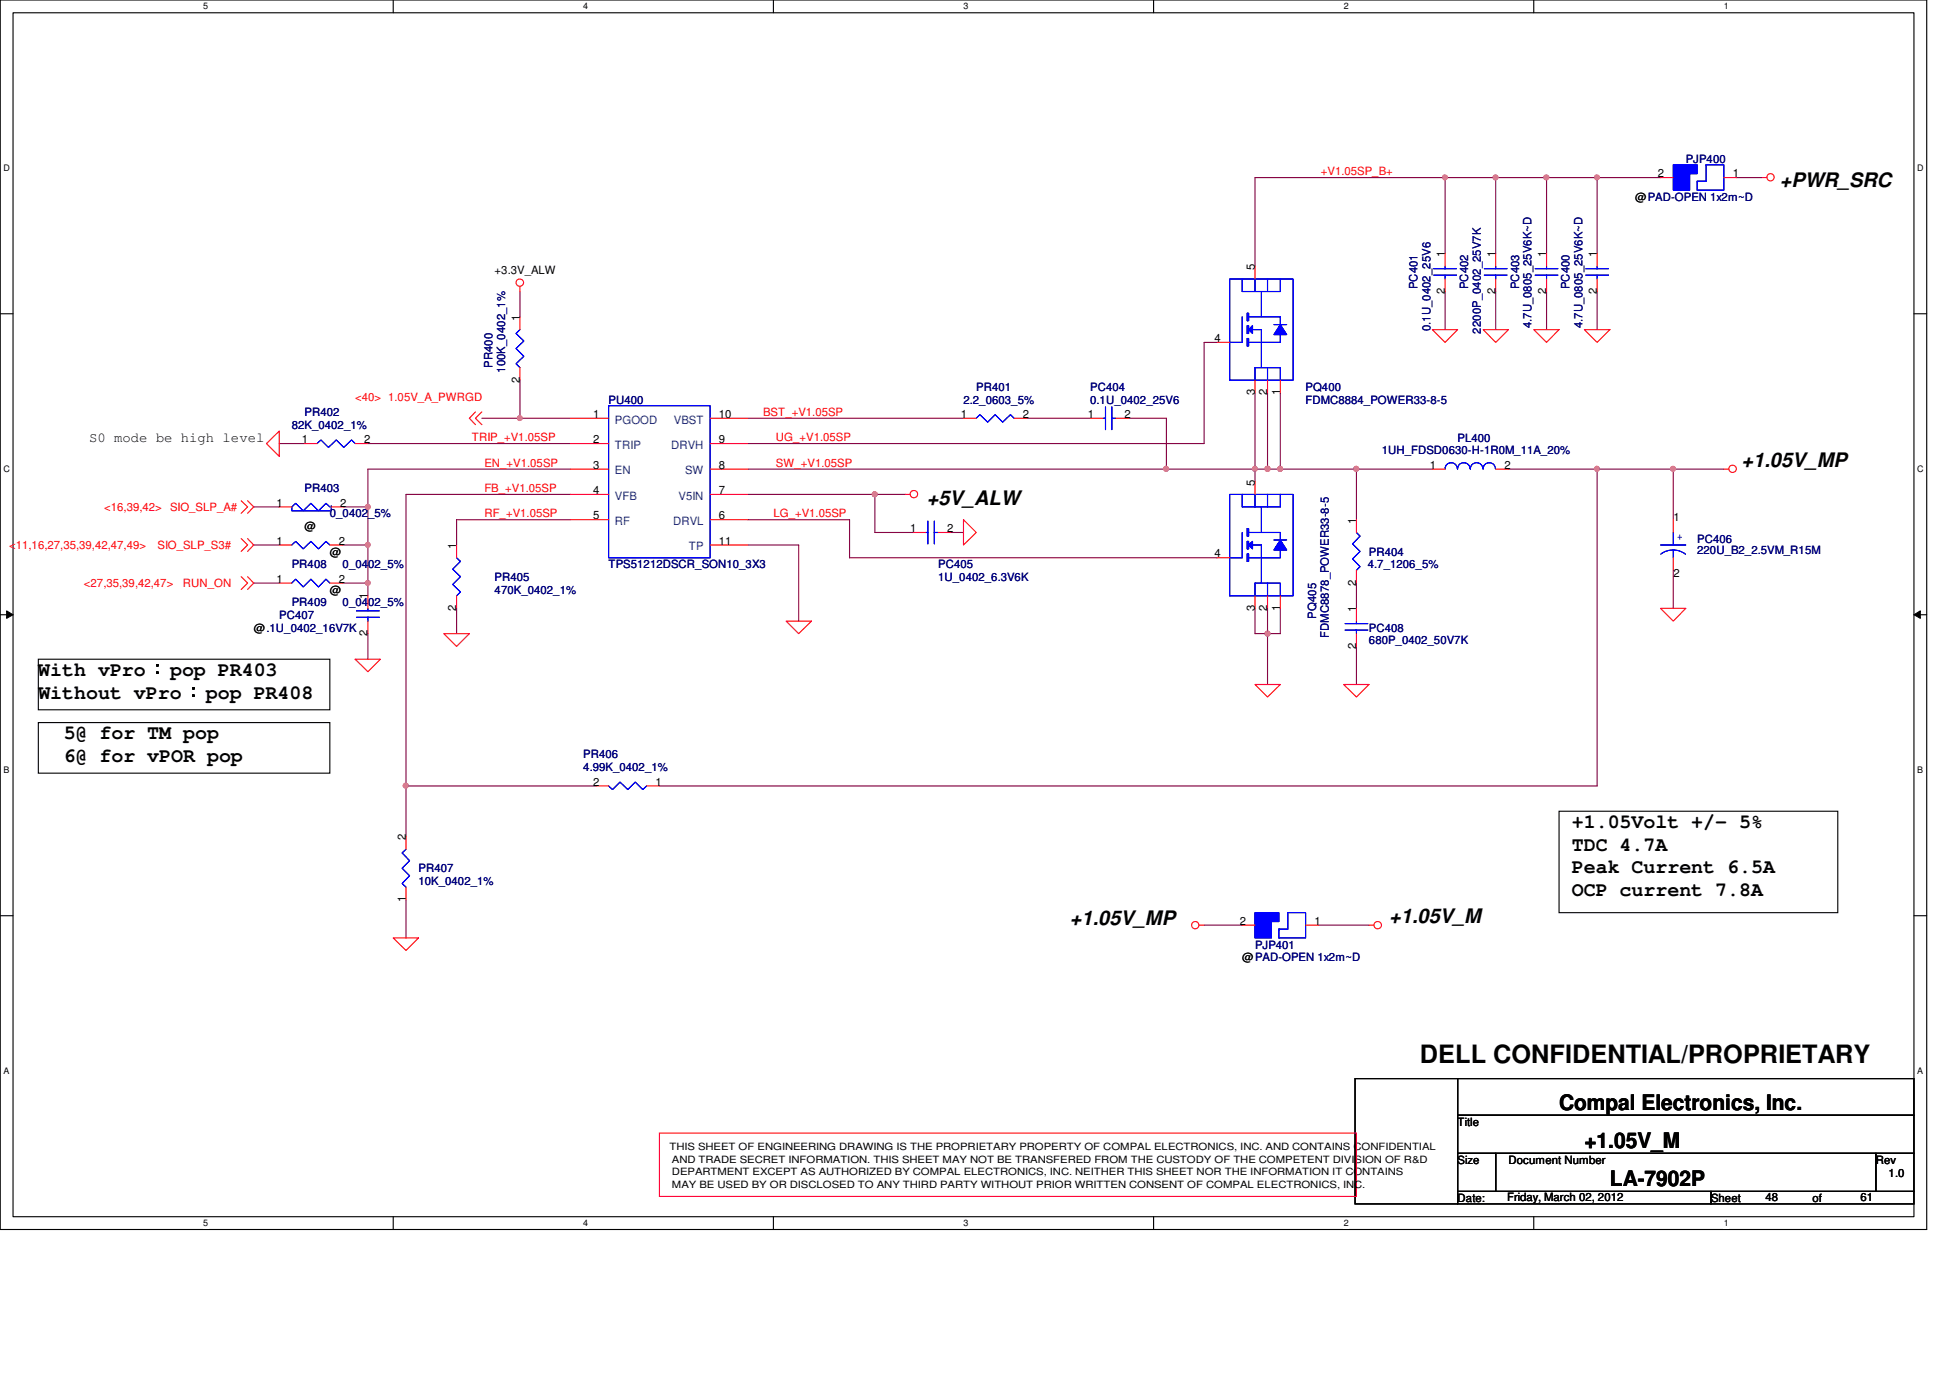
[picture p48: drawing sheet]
<svg xmlns="http://www.w3.org/2000/svg" width="297mm" height="210mm" viewBox="0 0 297 210" stroke-linecap="round" stroke-linejoin="round" font-family="sans-serif">
<defs><g id="words">
<text font-size="3.9" x="216.3" y="161.9">DELL CONFIDENTIAL/PROPRIETARY</text>
<g font-size="3.3">
<text x="237.5" y="169">Compal Electronics, Inc.</text>
<text x="241.3" y="174.8">+1.05V_M</text>
<text x="245.2" y="180.6">LA-7902P</text>
</g>
<g font-size="3">
<text x="271.1" y="28.5">+PWR_SRC</text>
<text x="265.3" y="71.2">+1.05V_MP</text>
<text x="141.2" y="76.9">+5V_ALW</text>
<text x="5.8" y="103">With vPro：pop PR403</text>
<text x="5.8" y="106.4">Without vPro：pop PR408</text>
<text x="9.7" y="112.6">5@ for TM pop</text>
<text x="9.7" y="116.1">6@ for vPOR pop</text>
<text x="239.4" y="126.1">+1.05Volt +/- 5%</text>
<text x="239.4" y="129.6">TDC 4.7A</text>
<text x="239.4" y="133.1">Peak Current 6.5A</text>
<text x="239.4" y="136.5">OCP current 7.8A</text>
<text x="163" y="140.8">+1.05V_MP</text>
<text x="211.6" y="140.6">+1.05V_M</text>
</g>
<text font-size="2.1" x="13.6" y="67.3">S0 mode be high level</text>
<g font-size="1.7" fill="#f00">
<text x="201.2" y="26.7">+V1.05SP_B+</text>
<text x="54.1" y="61.1">&lt;40&gt; 1.05V_A_PWRGD</text>
<text x="116.2" y="63.3">BST_+V1.05SP</text>
<text x="71.9" y="67.2">TRIP_+V1.05SP</text>
<text x="73.8" y="71.1">EN_+V1.05SP</text>
<text x="118.2" y="71.1">SW_+V1.05SP</text>
<text x="118.2" y="67.2">UG_+V1.05SP</text>
<text x="15.9" y="77.9">&lt;16,39,42&gt;</text>
<text x="25.9" y="77.9">SIO_SLP_A#</text>
<text x="73.8" y="74.9">FB_+V1.05SP</text>
<text x="1.4" y="83.7">&lt;11,16,27,35,39,42,47,49&gt;</text>
<text x="24" y="83.7">SIO_SLP_S3#</text>
<text x="73.8" y="78.8">RF_+V1.05SP</text>
<text x="117.8" y="78.8">LG_+V1.05SP</text>
<text x="12.8" y="89.5">&lt;27,35,39,42,47&gt;</text>
<text x="27.9" y="89.5">RUN_ON</text>
</g>
<g font-size="1.7">
<text x="252.6" y="27">2</text>
<text x="263.9" y="27">1</text>
<text x="249.1" y="30.6">@PAD-OPEN 1x2m~D</text>
<text x="75.3" y="41.8">+3.3V_ALW</text>
<text x="191.1" y="41.1" transform="rotate(-90 191.1 41.1)">5</text>
<text x="220.1" y="39.2" transform="rotate(-90 220.1 39.2)">1</text>
<text x="227.8" y="39.2" transform="rotate(-90 227.8 39.2)">1</text>
<text x="235.5" y="39.2" transform="rotate(-90 235.5 39.2)">1</text>
<text x="243.2" y="39.2" transform="rotate(-90 243.2 39.2)">1</text>
<text x="220.1" y="44.8" transform="rotate(-90 220.1 44.8)">2</text>
<text x="227.8" y="44.8" transform="rotate(-90 227.8 44.8)">2</text>
<text x="235.5" y="44.8" transform="rotate(-90 235.5 44.8)">2</text>
<text x="243.2" y="44.8" transform="rotate(-90 243.2 44.8)">2</text>
<text x="79.2" y="48.9" transform="rotate(-90 79.2 48.9)">1</text>
<text x="185" y="52.1">4</text>
<text x="79.2" y="58.3" transform="rotate(-90 79.2 58.3)">2</text>
<text x="90.4" y="63.7">1</text>
<text x="109.5" y="63.7">10</text>
<text x="146.4" y="63.7">1</text>
<text x="155.8" y="63.7">2</text>
<text x="165.7" y="63.7">1</text>
<text x="171.3" y="63.7">2</text>
<text x="191.1" y="60.2" transform="rotate(-90 191.1 60.2)">3</text>
<text x="193" y="60.2" transform="rotate(-90 193 60.2)">2</text>
<text x="195" y="60.2" transform="rotate(-90 195 60.2)">1</text>
<text x="46" y="67.5">1</text>
<text x="55.5" y="67.5">2</text>
<text x="90.4" y="71.4">3</text>
<text x="90.4" y="67.5">2</text>
<text x="109.5" y="67.5">9</text>
<text x="109.5" y="71.4">8</text>
<text x="217.8" y="71.4">1</text>
<text x="229.2" y="71.4">2</text>
<text x="42.1" y="77.2">1</text>
<text x="51.8" y="77.2">2</text>
<text x="90.4" y="75.3">4</text>
<text x="109.5" y="75.3">7</text>
<text x="191.1" y="74" transform="rotate(-90 191.1 74)">5</text>
<text x="42.1" y="83">1</text>
<text x="46.4" y="80.8">@</text>
<text x="51.6" y="83">2</text>
<text x="69.5" y="83.6" transform="rotate(-90 69.5 83.6)">1</text>
<text x="90.4" y="79.1">5</text>
<text x="109.5" y="79.1">6</text>
<text x="109.5" y="83">11</text>
<text x="138.6" y="81.1">1</text>
<text x="144.3" y="81.1">2</text>
<text x="206.6" y="79.8" transform="rotate(-90 206.6 79.8)">1</text>
<text x="254.9" y="79.4">1</text>
<text x="42.1" y="88.8">1</text>
<text x="50.2" y="84.6">@</text>
<text x="51.6" y="88.8">2</text>
<text x="185" y="84.9">4</text>
<text x="206.6" y="89.2" transform="rotate(-90 206.6 89.2)">2</text>
<text x="254.9" y="87.9">2</text>
<text x="50.2" y="90.4">@</text>
<text x="56" y="91.3" transform="rotate(-90 56 91.3)">1</text>
<text x="69.5" y="93.1" transform="rotate(-90 69.5 93.1)">2</text>
<text x="191.1" y="93.1" transform="rotate(-90 191.1 93.1)">3</text>
<text x="193" y="93.1" transform="rotate(-90 193 93.1)">2</text>
<text x="195" y="93.1" transform="rotate(-90 195 93.1)">1</text>
<text x="206.6" y="93.3" transform="rotate(-90 206.6 93.3)">1</text>
<text x="38.6" y="96.2">@.1U_0402_16V7K</text>
<text x="56" y="96.9" transform="rotate(-90 56 96.9)">2</text>
<text x="206.6" y="98.8" transform="rotate(-90 206.6 98.8)">2</text>
<text x="90.4" y="119.7">2</text>
<text x="99.9" y="119.7">1</text>
<text x="61.8" y="128" transform="rotate(-90 61.8 128)">2</text>
<text x="61.8" y="137.5" transform="rotate(-90 61.8 137.5)">1</text>
<text x="188.8" y="140.9">2</text>
<text x="200.2" y="140.9">1</text>
<text x="189.2" y="146.4">@PAD-OPEN 1x2m~D</text>
<text x="222" y="171.5">Title</text>
<text x="222" y="177.3">Size</text>
<text x="229.8" y="177.3">Document Number</text>
<text x="285.7" y="177.3">Rev</text>
<text x="287.7" y="179.2">1.0</text>
<text x="222" y="183.1">Date:</text>
<text x="229.6" y="182.9">Friday, March 02, 2012</text>
<text x="260.6" y="183.1">Sheet</text>
<text x="268.9" y="182.9">48</text>
<text x="276.1" y="183.1">of</text>
<text x="283.4" y="182.9">61</text>
</g>
<g font-size="1.7" fill="#000080">
<text x="256.8" y="24.8">PJP400</text>
<text x="215.9" y="44" transform="rotate(-90 215.9 44)">PC401</text>
<text x="223.6" y="44" transform="rotate(-90 223.6 44)">PC402</text>
<text x="231.4" y="44" transform="rotate(-90 231.4 44)">PC403</text>
<text x="239.1" y="44" transform="rotate(-90 239.1 44)">PC400</text>
<text x="217.9" y="50.4" transform="rotate(-90 217.9 50.4)">0.1U_0402_25V6</text>
<text x="225.6" y="50.8" transform="rotate(-90 225.6 50.8)">2200P_0402_25V7K</text>
<text x="233.3" y="50" transform="rotate(-90 233.3 50)">4.7U_0805_25V6K~D</text>
<text x="241" y="50" transform="rotate(-90 241 50)">4.7U_0805_25V6K~D</text>
<text x="75" y="56" transform="rotate(-90 75 56)">PR400</text>
<text x="77" y="56.8" transform="rotate(-90 77 56.8)">100K_0402_1%</text>
<text x="148.7" y="59.5">PR401</text>
<text x="166.1" y="59.5">PC404</text>
<text x="198.9" y="59.5">PQ400</text>
<text x="44.4" y="65.3">82K_0402_1%</text>
<text x="46.4" y="63.4">PR402</text>
<text x="92.7" y="61.5">PU400</text>
<text x="146.8" y="61.5">2.2_0603_5%</text>
<text x="166.1" y="61.5">0.1U_0402_25V6</text>
<text x="198.9" y="61.5">FDMC8884_POWER33-8-5</text>
<text x="210.5" y="69.2">1UH_FDSD0630-H-1R0M_11A_20%</text>
<text x="222" y="67.3">PL400</text>
<text x="46.4" y="75">PR403</text>
<text x="50.2" y="78.8">0_0402_5%</text>
<text x="258.5" y="82.7">PC406</text>
<text x="44.4" y="86.6">PR408</text>
<text x="52.2" y="86.6">0_0402_5%</text>
<text x="75.3" y="88.5">PR405</text>
<text x="92.7" y="86.6">TPS51212DSCR_SON10_3X3</text>
<text x="142.9" y="86.6">PC405</text>
<text x="142.9" y="88.5">1U_0402_6.3V6K</text>
<text x="208.4" y="86.6">4.7_1206_5%</text>
<text x="208.5" y="84.6">PR404</text>
<text x="258.5" y="84.5">220U_B2_2.5VM_R15M</text>
<text x="42.5" y="94.3">PC407</text>
<text x="44.4" y="92.4">PR409</text>
<text x="52.2" y="92.4">0_0402_5%</text>
<text x="75.3" y="90.4">470K_0402_1%</text>
<text x="200.5" y="94.2" transform="rotate(-90 200.5 94.2)">PQ405</text>
<text x="202.4" y="97.1" transform="rotate(-90 202.4 97.1)">FDMC8878_POWER33-8-5</text>
<text x="208.5" y="96.2">PC408</text>
<text x="208.5" y="98.1">680P_0402_50V7K</text>
<text x="88.9" y="115.5">PR406</text>
<text x="88.9" y="117.4">4.99K_0402_1%</text>
<text x="63.8" y="132.9">PR407</text>
<text x="63.8" y="134.8">10K_0402_1%</text>
<text x="191.2" y="144.5">PJP401</text>
</g>
<g font-size="1.7" fill="#004080">
<text x="93.7" y="64.5">PGOOD</text>
<text x="102.7" y="64.5">VBST</text>
<text x="93.7" y="68.4">TRIP</text>
<text x="102.2" y="68.4">DRVH</text>
<text x="93.7" y="72.3">EN</text>
<text x="93.7" y="76.1">VFB</text>
<text x="103.4" y="76.1">V5IN</text>
<text x="104.3" y="72.3">SW</text>
<text x="93.7" y="80">RF</text>
<text x="102.5" y="80">DRVL</text>
<text x="104.9" y="83.8">TP</text>
</g>
<text font-size="1.7" fill="#00f" x="255.4" y="82.3">+</text>
<g font-size="1.5">
<text x="102" y="175.1">THIS SHEET OF ENGINEERING DRAWING IS THE PROPRIETARY PROPERTY OF COMPAL ELECTRONICS, INC. AND CONTAINS CONFIDENTIAL</text>
<text x="102.4" y="177.1">AND TRADE SECRET INFORMATION. THIS SHEET MAY NOT BE TRANSFERED FROM THE CUSTODY OF THE COMPETENT DIVISION OF R&amp;D</text>
<text x="102.4" y="179">DEPARTMENT EXCEPT AS AUTHORIZED BY COMPAL ELECTRONICS, INC. NEITHER THIS SHEET NOR THE INFORMATION IT CONTAINS</text>
<text x="102.4" y="180.9">MAY BE USED BY OR DISCLOSED TO ANY THIRD PARTY WITHOUT PRIOR WRITTEN CONSENT OF COMPAL ELECTRONICS, INC.</text>
</g>
<g font-size="1.4">
<text x="30.9" y="1.4">5</text>
<text x="88.9" y="1.4">4</text>
<text x="146.8" y="1.4">3</text>
<text x="204.7" y="1.4">2</text>
<text x="262.6" y="1.4">1</text>
<text x=".5" y="26.1">D</text>
<text x="292.1" y="26.1">D</text>
<text x=".5" y="71.9">C</text>
<text x="292.1" y="71.9">C</text>
<text x=".5" y="117.8">B</text>
<text x="292.1" y="117.8">B</text>
<text x=".5" y="163.6">A</text>
<text x="292.1" y="163.6">A</text>
<text x="30.9" y="186.8">5</text>
<text x="88.9" y="186.8">4</text>
<text x="146.8" y="186.8">3</text>
<text x="204.7" y="186.8">2</text>
<text x="262.6" y="186.8">1</text>
</g>
</g></defs>
<path d="M0 0h293.5v187.3h-293.5zM2 1.9h289.5v183.4h-289.5z" fill="none" stroke="#000" stroke-width=".17"/>
<g fill="#fff">
<path d="M30.9 .2h.8v1.5h-.8z"/>
<path d="M30.9 185.5h.8v1.6h-.8z"/>
</g>
<path d="M59.9 0v1.9M59.9 185.3v2" fill="none" stroke="#000" stroke-width=".17"/>
<g fill="#fff">
<path d="M88.9 .2h.7v1.5h-.7z"/>
<path d="M88.9 185.5h.7v1.6h-.7z"/>
</g>
<path d="M117.8 0v1.9M117.8 185.3v2" fill="none" stroke="#000" stroke-width=".17"/>
<g fill="#fff">
<path d="M146.8 .2h.7v1.5h-.7z"/>
<path d="M146.8 185.5h.7v1.6h-.7z"/>
</g>
<path d="M175.7 0v1.9M175.7 185.3v2" fill="none" stroke="#000" stroke-width=".17"/>
<g fill="#fff">
<path d="M204.7 .2h.7v1.5h-.7z"/>
<path d="M204.7 185.5h.7v1.6h-.7z"/>
</g>
<path d="M233.6 0v1.9M233.6 185.3v2" fill="none" stroke="#000" stroke-width=".17"/>
<g fill="#fff">
<path d="M262.6 .2h.8v1.5h-.8z"/>
<path d="M262.6 185.5h.8v1.6h-.8z"/>
<path d="M.5 24.8h1v1.6h-1z"/>
<path d="M292.1 24.8h.9v1.6h-.9z"/>
<path d="M.5 70.7h1v1.5h-1z"/>
<path d="M292.1 70.7h.9v1.5h-.9z"/>
</g>
<path d="M0 47.8h2M291.5 47.8h2" fill="none" stroke="#000" stroke-width=".17"/>
<g fill="#fff">
<path d="M.5 116.5h.9v1.6h-.9z"/>
<path d="M292.1 116.5h.8v1.6h-.8z"/>
</g>
<path d="M0 93.6h2M291.5 93.6h2" fill="none" stroke="#000" stroke-width=".17"/>
<path d="M1 93l1 .6-1 .6zM291.5 93.6l1-.6v1.2z" fill="#000"/>
<path d="M1 93l1 .6-1 .6zM291.5 93.6l1-.6v1.2z" fill="none" stroke="#000" stroke-width=".15"/>
<g fill="#fff">
<path d="M.5 162.4h.9v1.5h-.9z"/>
<path d="M292.1 162.4h.8v1.5h-.8z"/>
</g>
<path d="M0 139.5h2M291.5 139.5h2" fill="none" stroke="#000" stroke-width=".17"/>
<path d="M191.2 71.5h1.9M38.6 83h3.9M38.6 88.8h3.9M144.8 81.1h2M183.4 140.9h5.8M200.8 140.9h7.7" fill="none" stroke="#800040" stroke-width=".17"/>
<circle cx="193.1" cy="71.4" r=".38" fill="#f0f"/>
<circle cx="193.1" cy="71.4" r=".38" fill="none" stroke="#f0f" stroke-width=".17"/>
<circle cx="191.1" cy="71.4" r=".38" fill="#f0f"/>
<circle cx="191.1" cy="71.4" r=".38" fill="none" stroke="#f0f" stroke-width=".17"/>
<path d="M193.1 71.5h1.9" fill="none" stroke="#800040" stroke-width=".17"/>
<circle cx="195" cy="71.4" r=".38" fill="#f0f"/>
<circle cx="195" cy="71.4" r=".38" fill="none" stroke="#f0f" stroke-width=".17"/>
<circle cx="193.1" cy="71.4" r=".38" fill="#f0f"/>
<circle cx="193.1" cy="71.4" r=".38" fill="none" stroke="#f0f" stroke-width=".17"/>
<path d="M61.8 75.3v52.1M177.7 71.5h13.5M229.8 71.5h13.5" fill="none" stroke="#800040" stroke-width=".17"/>
<circle cx="61.8" cy="119.7" r=".38" fill="#f0f"/>
<circle cx="61.8" cy="119.7" r=".38" fill="none" stroke="#f0f" stroke-width=".17"/>
<path d="M191.2 27.1v13.5M114 63.7h32.8M177.7 63.7v7.8M191.2 71.5v1.9M206.6 71.5v7.7M254.9 86.9v5.8" fill="none" stroke="#800040" stroke-width=".17"/>
<circle cx="206.6" cy="71.4" r=".38" fill="#f0f"/>
<circle cx="206.6" cy="71.4" r=".38" fill="none" stroke="#f0f" stroke-width=".17"/>
<path d="M114 71.5h63.7" fill="none" stroke="#800040" stroke-width=".17"/>
<circle cx="177.6" cy="71.4" r=".38" fill="#f0f"/>
<circle cx="177.6" cy="71.4" r=".38" fill="none" stroke="#f0f" stroke-width=".17"/>
<path d="M185.4 52.2h-2v15.4h-69.4M114 79.2h15.4M133.3 75.3h4.6M156.4 63.7h9.7M121.7 83v11.6M61.8 119.7h29M100.5 119.7h142.8" fill="none" stroke="#800040" stroke-width=".17"/>
<circle cx="133.2" cy="75.3" r=".37" fill="#f0f"/>
<circle cx="133.2" cy="75.3" r=".37" fill="none" stroke="#f0f" stroke-width=".17"/>
<path d="M114 75.3h19.3v5.8" fill="none" stroke="#800040" stroke-width=".17"/>
<circle cx="133.2" cy="75.3" r=".37" fill="#f0f"/>
<circle cx="133.2" cy="75.3" r=".37" fill="none" stroke="#f0f" stroke-width=".17"/>
<path d="M264.5 27.1h3.9M38.6 77.2h3.9M42.5 67.6h3.9M56 67.6h30.9M56 71.5h30.9M61.8 75.3h25.1M69.5 79.2h17.4M171.9 63.7h5.8M206.6 71.5h11.6M56 88.8v2M69.5 92.7v3.8M129.4 85h56" fill="none" stroke="#800040" stroke-width=".17"/>
<circle cx="56" cy="88.8" r=".37" fill="#f0f"/>
<circle cx="56" cy="88.8" r=".37" fill="none" stroke="#f0f" stroke-width=".17"/>
<path d="M243.3 27.1h9.6M191.2 59.9v11.6M193.1 59.9v11.6M52.4 77.2h3.6M254.9 71.5v7.7M56 96.5v3.9M114 83h7.7M206.6 88.8v3.9M206.6 98.5v5.8" fill="none" stroke="#800040" stroke-width=".17"/>
<circle cx="243.3" cy="27" r=".37" fill="#f0f"/>
<circle cx="243.3" cy="27" r=".37" fill="none" stroke="#f0f" stroke-width=".17"/>
<path d="M220.1 38.6v-11.5h7.7v11.5M69.5 79.2v3.8" fill="none" stroke="#800040" stroke-width=".17"/>
<circle cx="220.1" cy="27" r=".37" fill="#f0f"/>
<circle cx="220.1" cy="27" r=".37" fill="none" stroke="#f0f" stroke-width=".17"/>
<path d="M227.8 27.1h7.8v11.5" fill="none" stroke="#800040" stroke-width=".17"/>
<circle cx="227.8" cy="27" r=".37" fill="#f0f"/>
<circle cx="227.8" cy="27" r=".37" fill="none" stroke="#f0f" stroke-width=".17"/>
<path d="M220.1 44.4v5.8M227.8 44.4v5.8M235.6 44.4v5.8M191.2 92.7v3.8M195 92.7v3.8h-1.9" fill="none" stroke="#800040" stroke-width=".17"/>
<circle cx="193.1" cy="96.5" r=".38" fill="#f0f"/>
<circle cx="193.1" cy="96.5" r=".38" fill="none" stroke="#f0f" stroke-width=".17"/>
<path d="M243.3 71.5v48.2M191.2 96.5h1.9M193.1 92.7v3.8M193.1 96.5v7.8" fill="none" stroke="#800040" stroke-width=".17"/>
<circle cx="243.2" cy="71.4" r=".38" fill="#f0f"/>
<circle cx="243.2" cy="71.4" r=".38" fill="none" stroke="#f0f" stroke-width=".17"/>
<path d="M195 59.9v11.6h11.6M243.3 71.5h11.6" fill="none" stroke="#800040" stroke-width=".17"/>
<circle cx="195" cy="71.4" r=".38" fill="#f0f"/>
<circle cx="195" cy="71.4" r=".38" fill="none" stroke="#f0f" stroke-width=".17"/>
<path d="M254.9 71.5h7.7" fill="none" stroke="#800040" stroke-width=".17"/>
<circle cx="254.8" cy="71.4" r=".38" fill="#f0f"/>
<circle cx="254.8" cy="71.4" r=".38" fill="none" stroke="#f0f" stroke-width=".17"/>
<path d="M191.2 27.1h28.9M235.6 27.1h7.7v11.5M243.3 44.4v5.8M129.4 79.2v5.8M61.8 137.1v5.8" fill="none" stroke="#800040" stroke-width=".17"/>
<circle cx="235.5" cy="27" r=".37" fill="#f0f"/>
<circle cx="235.5" cy="27" r=".37" fill="none" stroke="#f0f" stroke-width=".17"/>
<path d="M79.2 57.9v5.8h7.7M79.2 44.4v3.9M73.4 63.7h5.8" fill="none" stroke="#800040" stroke-width=".17"/>
<circle cx="79.2" cy="63.7" r=".37" fill="#f0f"/>
<circle cx="79.2" cy="63.7" r=".37" fill="none" stroke="#f0f" stroke-width=".17"/>
<path d="M56 71.5v11.5M133.3 81.1h5.8" fill="none" stroke="#800040" stroke-width=".17"/>
<circle cx="56" cy="77.2" r=".38" fill="#f0f"/>
<circle cx="56" cy="77.2" r=".38" fill="none" stroke="#f0f" stroke-width=".17"/>
<path d="M56 83v5.8" fill="none" stroke="#800040" stroke-width=".17"/>
<circle cx="56" cy="83" r=".37" fill="#f0f"/>
<circle cx="56" cy="83" r=".37" fill="none" stroke="#f0f" stroke-width=".17"/>
<path d="M52.2 88.8h3.8M52.2 83h3.8" fill="none" stroke="#800040" stroke-width=".17"/>
<g fill="none" stroke="#f00" stroke-width=".17">
<path d="M227.8 38.6v2M268.4 27.1h.8M79.2 43.6v.8M218.2 50.2h3.8l-1.9 2zM225.9 50.2h3.9l-2 2zM227.8 42.5v1.9M233.6 50.2h3.9l-1.9 2zM241.3 50.2h3.9l-1.9 2zM36.7 76.3l1 .9-1 1M37.7 76.3l.9 .9-.9 1M40.6 67.6l1.9-1.9v3.8zM72.4 62.7l-.9 1 .9 1"/>
<path d="M73.4 62.7l-1 1 1 1M137.9 75.3h.7M146.8 79.2l1.9 1.9-1.9 1.9zM166.1 63.7h1.9M169.9 63.7h2M218.2 71.5h1.9M227.8 71.5h2M262.6 71.5h.8M36.7 87.8l1 1-1 1M36.7 82l1 1-1 1M37.7 87.8l.9 1-.9 1M37.7 82l.9 1-.9 1"/>
<path d="M67.6 96.5h3.9l-2 2zM119.8 94.6h3.8l-1.9 1.9zM252.9 92.7h3.9l-1.9 1.9zM54.1 100.4h3.9l-2 1.9zM191.2 104.3h3.8l-1.9 1.9zM204.7 104.3h3.8l-1.9 1.9zM59.9 142.9h3.9l-2 1.9zM182.7 140.9h.7M208.5 140.9h.8M100.5 172.6h106.1v9.6h-106.1z"/>
<circle cx="269.7" cy="27" r=".56"/>
<circle cx="79.2" cy="43.1" r=".56"/>
<circle cx="139.2" cy="75.3" r=".56"/>
<circle cx="263.9" cy="71.4" r=".56"/>
<circle cx="182.1" cy="140.9" r=".56"/>
<circle cx="209.9" cy="140.9" r=".56"/>
</g>
<path d="M5.8 100.4h44.4v7.7h-44.4zM5.8 110.1h44.4v7.7h-44.4zM237.5 123.6h42.4v15.4h-42.4zM206.4 164.3h15.6v19.1h-15.6zM222 164.3h69.5v5.6h-69.5zM222 169.9h69.5v5.8h-69.5zM222 175.7h5.8v5.8h-5.8zM227.8 175.7h57.9v5.8h-57.9zM285.7 175.7h5.8v5.8h-5.8zM222 181.5h38.6v1.9h-38.6zM260.6 181.5h30.9v1.9h-30.9z" fill="none" stroke="#000" stroke-width=".17"/>
<path d="M226.1 41.9h3.5M226.1 40.9h3.5M227.8 40.6v.3M227.8 41.9v.6M168 63.7h.4M168.4 62v3.4M169.4 63.7h.5M169.4 62v3.4M222 71.4a.93 .93 0 0 0-1-.9 .93 .93 0 0 0-.9 1M223.9 71.4a.95 .95 0 0 0-.9-.9 .95 .95 0 0 0-1 1M225.9 71.4a.95 .95 0 0 0-1-.9 .95 .95 0 0 0-.9 1M227.8 71.4a.93 .93 0 0 0-1-.9 .93 .93 0 0 0-.9 1" fill="none" stroke="#00f" stroke-width=".17"/>
<path d="M254.9 25.1h3.6v1.4h-1.1v2.5h-2.5z" fill-rule="evenodd" fill="#00f"/>
<path d="M254.9 25.1h3.6v1.4h-1.1v2.5h-2.5zM259.9 25.1h2.7v3.9h-4.1v-1.4h1.4z" fill="none" stroke="#00f" stroke-width=".17"/>
<path d="M254.9 25.1h3.6v1.4h-1.1v2.5h-2.5z" fill-rule="evenodd" fill="#00f"/>
<path d="M254.9 25.1h3.6v1.4h-1.1v2.5h-2.5zM259.9 25.1h2.7v3.9h-4.1v-1.4h1.4z" fill="none" stroke="#00f" stroke-width=".17"/>
<path d="M252.9 27.1h2M262.6 27.1h1.9" fill="none" stroke="#f00" stroke-width=".17"/>
<path d="M195 49.4l1 1.6h-1.9z" fill="#00f"/>
<path d="M195 49.4l1 1.6h-1.9z" fill="none" stroke="#00f" stroke-width=".17"/>
<path d="M190.2 50.2l.6-.6v1.2z" fill="#00f"/>
<g fill="none" stroke="#00f" stroke-width=".17">
<path d="M187.3 42.5h9.7v15.4h-9.7zM189.2 48.3v3.9h-1.9M190 51.6h.2v1.1h-.2zM190 49.6h.2v1.2h-.2zM190 47.7h.2v1.2h-.2zM190.2 50.2l.6-.6v1.2zM190.2 48.3h4.8v1.1M190.8 50.2h1.3v5.8M191.2 42.5v1.9M192.1 44.4v3.9M193.1 56h-1.9v1.9M193.1 56v1.9"/>
<path d="M193.1 42.5v1.9M193.1 56h1.9v1.9M194.1 49.4h1.9M195 51v1.2h-4.8M195 42.5v1.9h-5.8v-1.9"/>
</g>
<path d="M195 49.4l1 1.6h-1.9z" fill="#00f"/>
<path d="M195 49.4l1 1.6h-1.9z" fill="none" stroke="#00f" stroke-width=".17"/>
<path d="M190.2 50.2l.6-.6v1.2z" fill="#00f"/>
<g fill="none" stroke="#00f" stroke-width=".17">
<path d="M187.3 42.5h9.7v15.4h-9.7zM189.2 48.3v3.9h-1.9M190 51.6h.2v1.1h-.2zM190 49.6h.2v1.2h-.2zM190 47.7h.2v1.2h-.2zM190.2 50.2l.6-.6v1.2zM190.2 48.3h4.8v1.1M190.8 50.2h1.3v5.8M191.2 42.5v1.9M192.1 44.4v3.9M193.1 56h-1.9v1.9M193.1 56v1.9"/>
<path d="M193.1 42.5v1.9M193.1 56h1.9v1.9M194.1 49.4h1.9M195 51v1.2h-4.8M195 42.5v1.9h-5.8v-1.9M218.4 41.9h3.5M218.4 40.9h3.5M220.1 40.6v.3M220.1 41.9v.6M233.8 41.9h3.5M233.8 40.9h3.5M235.6 40.6v.3"/>
<path d="M235.6 41.9v.6M241.6 41.9h3.4M241.6 40.9h3.4M243.3 40.6v.3M243.3 41.9v.6M48.3 67.6l.6-.6 1.1 1.2 1.2-1.2 1.2 1.2 1.1-1.2 .6 .6M148.7 63.7l.6-.5 1.1 1.1 1.2-1.1 1.1 1.1 1.2-1.1 .6 .5M44.4 88.8l.6-.6 1.2 1.2 1.2-1.2 1.1 1.2 1.2-1.2 .5 .6M44.4 83l.6-.5 1.2 1.1 1.2-1.1 1.1 1.1 1.2-1.1 .5 .5M54.3 94h3.5M54.3 93h3.5M56 92.7v.3"/>
<path d="M56 94v.6M206.6 81.1l.6 .6-1.2 1.1 1.2 1.2-1.2 1.1 1.2 1.2-.6 .6M252.9 83h3.9M253 84.4a3.1 3.1 0 0 1 3.7 0M254.9 81.1v1.9M254.9 83.8v1.2M92.7 119.7l.6 .6 1.1-1.2 1.2 1.2 1.2-1.2 1.1 1.2 .6-.6"/>
</g>
<g fill="none" stroke="#f00" stroke-width=".17">
<path d="M220.1 38.6v2M235.6 38.6v2M243.3 38.6v2M185.4 52.2h1.9M191.2 40.6v1.9M191.2 57.9v2M193.1 57.9v2M195 57.9v2M220.1 42.5v1.9M235.6 42.5v1.9M243.3 42.5v1.9M46.4 67.6h1.9"/>
<path d="M54.1 67.6h1.9M146.8 63.7h1.9M154.5 63.7h1.9M206.6 79.2v1.9M254.9 79.2v1.9M42.5 88.8h1.9M42.5 83h1.9M50.2 88.8h2M50.2 83h2M56 90.8v1.9M56 94.6v1.9M206.6 86.9v1.9"/>
<path d="M254.9 85v1.9M90.8 119.7h1.9M98.5 119.7h2"/>
</g>
<path d="M191.2 139h3.6v1.4h-1.1v2.5h-2.5z" fill-rule="evenodd" fill="#00f"/>
<path d="M191.2 139h3.6v1.4h-1.1v2.5h-2.5zM196.2 139h2.7v3.9h-4.1v-1.4h1.4z" fill="none" stroke="#00f" stroke-width=".17"/>
<path d="M191.2 139h3.6v1.4h-1.1v2.5h-2.5z" fill-rule="evenodd" fill="#00f"/>
<path d="M79.2 50.2l-.6 .6 1.2 1.1-1.2 1.2 1.2 1.2-1.2 1.1 .6 .6M92.7 61.8h15.5v23.2h-15.5zM69.5 85l.6 .5-1.1 1.2 1.1 1.1-1.1 1.2 1.1 1.2-.6 .6M191.2 139h3.6v1.4h-1.1v2.5h-2.5zM196.2 139h2.7v3.9h-4.1v-1.4h1.4z" fill="none" stroke="#00f" stroke-width=".17"/>
<g fill="none" stroke="#f00" stroke-width=".17">
<path d="M79.2 48.3v1.9M79.2 56v1.9M86.9 71.5h5.8M86.9 67.6h5.8M86.9 75.3h5.8M86.9 79.2h5.8M86.9 63.7h5.8M108.2 71.5h5.8M108.2 67.6h5.8M108.2 75.3h5.8M108.2 79.2h5.8M108.2 63.7h5.8"/>
<path d="M69.5 83v2M69.5 90.8v1.9M108.2 83h5.8M189.2 140.9h2M198.9 140.9h1.9"/>
</g>
<path d="M195 82.3l1 1.5h-1.9z" fill="#00f"/>
<path d="M195 82.3l1 1.5h-1.9z" fill="none" stroke="#00f" stroke-width=".17"/>
<path d="M190.2 83l.6-.5v1.1z" fill="#00f"/>
<g fill="none" stroke="#00f" stroke-width=".17">
<path d="M187.3 75.3h9.7v15.5h-9.7zM189.2 75.3v1.9h5.8v-1.9M191.2 75.3v1.9M192.1 77.2v3.9M193.1 75.3v1.9M189.2 81.1v3.9h-1.9M190 84.4h.2v1.1h-.2zM190 82.5h.2v1.1h-.2zM190 80.5h.2v1.2h-.2zM190.2 83l.6-.5v1.1zM190.2 81.1h4.8v1.2M190.8 83h1.3v5.8"/>
<path d="M193.1 88.8h-1.9v2M193.1 88.8v2M193.1 88.8h1.9v2M194.1 82.3h1.9M195 83.8v1.2h-4.8"/>
</g>
<path d="M195 82.3l1 1.5h-1.9z" fill="#00f"/>
<path d="M195 82.3l1 1.5h-1.9z" fill="none" stroke="#00f" stroke-width=".17"/>
<path d="M190.2 83l.6-.5v1.1z" fill="#00f"/>
<g fill="none" stroke="#00f" stroke-width=".17">
<path d="M50.2 77.2l-.5-.5-1.2 1.1-1.1-1.1-1.2 1.1-1.2-1.1-.6 .5v.6h5.8M50.5 77v.8M141.3 79.4v3.4M142.3 79.4v3.4M187.3 75.3h9.7v15.5h-9.7zM189.2 75.3v1.9h5.8v-1.9M191.2 75.3v1.9M192.1 77.2v3.9M193.1 75.3v1.9M141 81.1h.3M142.3 81.1h.6M189.2 81.1v3.9h-1.9"/>
<path d="M190 84.4h.2v1.1h-.2zM190 82.5h.2v1.1h-.2zM190 80.5h.2v1.2h-.2zM190.2 83l.6-.5v1.1zM190.2 81.1h4.8v1.2M190.8 83h1.3v5.8M193.1 88.8h-1.9v2M193.1 88.8v2M193.1 88.8h1.9v2M194.1 82.3h1.9M195 83.8v1.2h-4.8M204.9 96h3.5"/>
<path d="M204.9 95h3.5M206.6 94.6v.4M206.6 96v.5M61.8 129.4l-.5 .5 1.1 1.2-1.1 1.1 1.1 1.2-1.1 1.2 .5 .5"/>
</g>
<g fill="none" stroke="#f00" stroke-width=".17">
<path d="M42.5 77.2h1.9M50.5 77.2h1.9M191.2 73.4v1.9M139.1 81.1h1.9M142.9 81.1h1.9M185.4 85h1.9M191.2 90.8v1.9M193.1 90.8v1.9M195 90.8v1.9M206.6 92.7v1.9M206.6 96.5v2M61.8 127.4v2"/>
<path d="M61.8 135.1v2"/>
</g>
<circle cx="193.1" cy="71.4" r=".38" fill="#f0f"/>
<circle cx="193.1" cy="71.4" r=".38" fill="none" stroke="#f0f" stroke-width=".17"/>
<circle cx="191.1" cy="71.4" r=".38" fill="#f0f"/>
<circle cx="191.1" cy="71.4" r=".38" fill="none" stroke="#f0f" stroke-width=".17"/>
<circle cx="195" cy="71.4" r=".38" fill="#f0f"/>
<circle cx="195" cy="71.4" r=".38" fill="none" stroke="#f0f" stroke-width=".17"/>
<circle cx="193.1" cy="71.4" r=".38" fill="#f0f"/>
<circle cx="193.1" cy="71.4" r=".38" fill="none" stroke="#f0f" stroke-width=".17"/>
<circle cx="61.8" cy="119.7" r=".38" fill="#f0f"/>
<circle cx="61.8" cy="119.7" r=".38" fill="none" stroke="#f0f" stroke-width=".17"/>
<circle cx="206.6" cy="71.4" r=".38" fill="#f0f"/>
<circle cx="206.6" cy="71.4" r=".38" fill="none" stroke="#f0f" stroke-width=".17"/>
<circle cx="177.6" cy="71.4" r=".38" fill="#f0f"/>
<circle cx="177.6" cy="71.4" r=".38" fill="none" stroke="#f0f" stroke-width=".17"/>
<circle cx="133.2" cy="75.3" r=".37" fill="#f0f"/>
<circle cx="133.2" cy="75.3" r=".37" fill="none" stroke="#f0f" stroke-width=".17"/>
<circle cx="133.2" cy="75.3" r=".37" fill="#f0f"/>
<circle cx="133.2" cy="75.3" r=".37" fill="none" stroke="#f0f" stroke-width=".17"/>
<circle cx="56" cy="88.8" r=".37" fill="#f0f"/>
<circle cx="56" cy="88.8" r=".37" fill="none" stroke="#f0f" stroke-width=".17"/>
<circle cx="243.3" cy="27" r=".37" fill="#f0f"/>
<circle cx="243.3" cy="27" r=".37" fill="none" stroke="#f0f" stroke-width=".17"/>
<circle cx="220.1" cy="27" r=".37" fill="#f0f"/>
<circle cx="220.1" cy="27" r=".37" fill="none" stroke="#f0f" stroke-width=".17"/>
<circle cx="227.8" cy="27" r=".37" fill="#f0f"/>
<circle cx="227.8" cy="27" r=".37" fill="none" stroke="#f0f" stroke-width=".17"/>
<circle cx="193.1" cy="96.5" r=".38" fill="#f0f"/>
<circle cx="193.1" cy="96.5" r=".38" fill="none" stroke="#f0f" stroke-width=".17"/>
<circle cx="243.2" cy="71.4" r=".38" fill="#f0f"/>
<circle cx="243.2" cy="71.4" r=".38" fill="none" stroke="#f0f" stroke-width=".17"/>
<circle cx="195" cy="71.4" r=".38" fill="#f0f"/>
<circle cx="195" cy="71.4" r=".38" fill="none" stroke="#f0f" stroke-width=".17"/>
<circle cx="254.8" cy="71.4" r=".38" fill="#f0f"/>
<circle cx="254.8" cy="71.4" r=".38" fill="none" stroke="#f0f" stroke-width=".17"/>
<circle cx="235.5" cy="27" r=".37" fill="#f0f"/>
<circle cx="235.5" cy="27" r=".37" fill="none" stroke="#f0f" stroke-width=".17"/>
<circle cx="79.2" cy="63.7" r=".37" fill="#f0f"/>
<circle cx="79.2" cy="63.7" r=".37" fill="none" stroke="#f0f" stroke-width=".17"/>
<circle cx="56" cy="77.2" r=".38" fill="#f0f"/>
<circle cx="56" cy="77.2" r=".38" fill="none" stroke="#f0f" stroke-width=".17"/>
<circle cx="56" cy="83" r=".37" fill="#f0f"/>
<circle cx="56" cy="83" r=".37" fill="none" stroke="#f0f" stroke-width=".17"/>
<use href="#words"/>
</svg>
